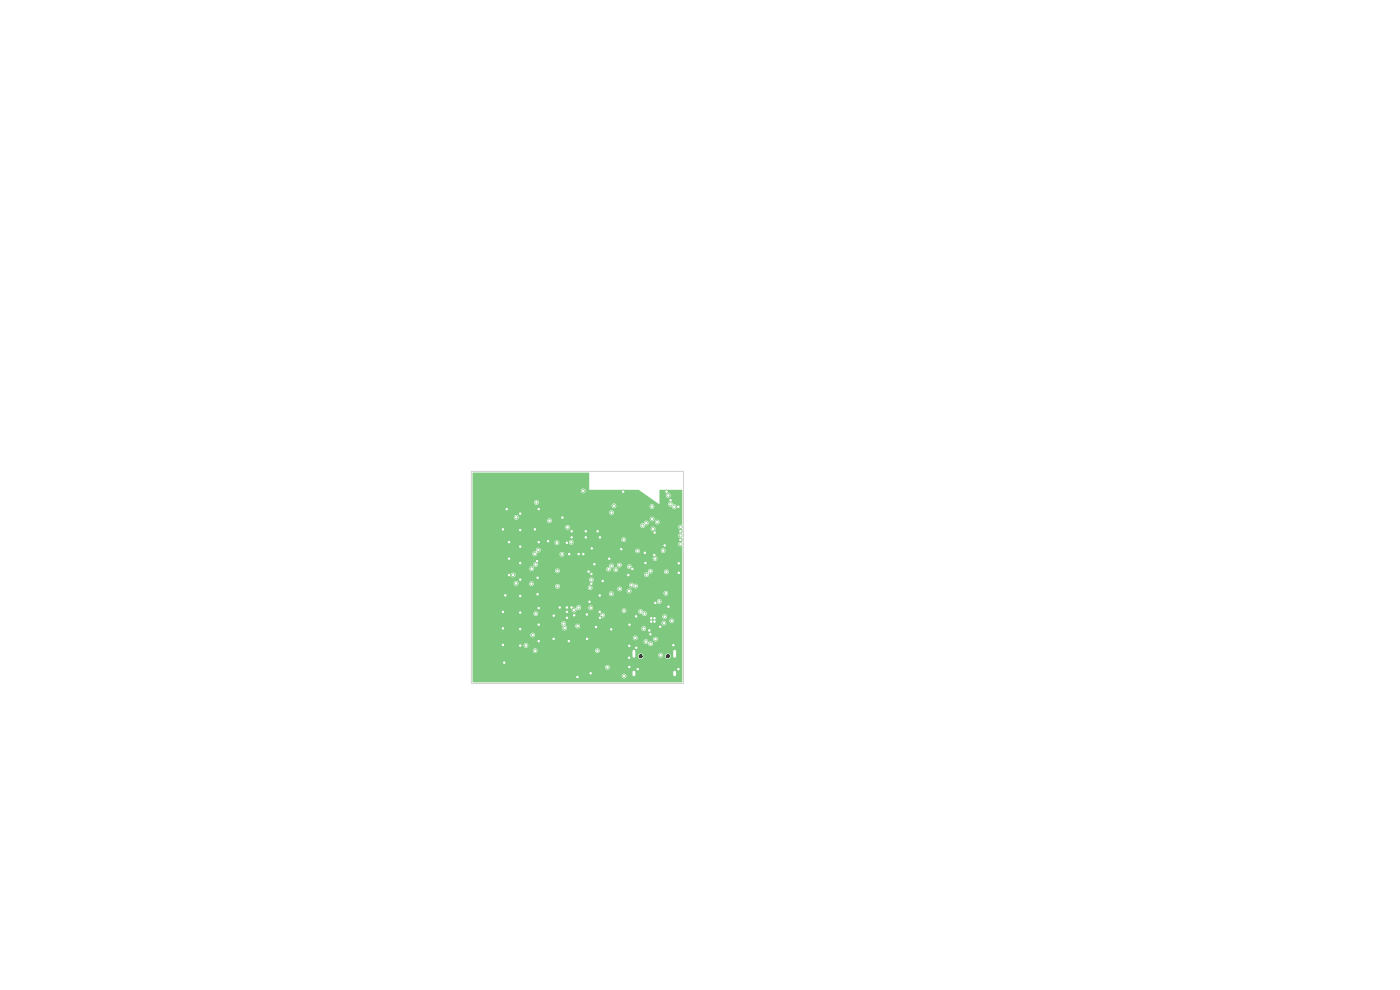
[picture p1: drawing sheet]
<svg xmlns="http://www.w3.org/2000/svg" width="297mm" height="210mm" viewBox="0 0 297 210" stroke-linecap="round" stroke-linejoin="round" font-family="sans-serif">
<path d="M134.5 138.1v1.1M143.1 138.1v1.1M134.5 142.6v.6M143.1 142.6v.6" fill="none" stroke="#7fc87f" stroke-width="1"/>
<g fill="#7fc87f" stroke="#7fc87f" stroke-width=".21">
<circle cx="139.1" cy="135.6" r=".3"/>
<circle cx="126.7" cy="138" r=".3"/>
<circle cx="106.7" cy="129.8" r=".3"/>
<circle cx="110.4" cy="112.5" r=".3"/>
<circle cx="138" cy="134.6" r=".3"/>
<circle cx="141.8" cy="128.7" r=".3"/>
<circle cx="141" cy="115.7" r=".3"/>
<circle cx="110.4" cy="119.4" r=".3"/>
<circle cx="120.3" cy="131.1" r=".3"/>
<circle cx="114" cy="126.1" r=".3"/>
<circle cx="127.3" cy="131.1" r=".3"/>
<circle cx="114.3" cy="108" r=".3"/>
<circle cx="125.3" cy="142.8" r=".3"/>
<circle cx="107.2" cy="126.3" r=".3"/>
<circle cx="120.7" cy="136" r=".3"/>
<circle cx="114.3" cy="115" r=".3"/>
<circle cx="136.9" cy="119.4" r=".3"/>
<circle cx="141.4" cy="104.3" r=".3"/>
<circle cx="110.4" cy="122.9" r=".3"/>
<circle cx="134.9" cy="130.7" r=".3"/>
<circle cx="143.9" cy="107.5" r=".3"/>
<circle cx="124.3" cy="112.7" r=".3"/>
<circle cx="138.2" cy="131.1" r=".3"/>
<circle cx="142.2" cy="106.1" r=".3"/>
<circle cx="138.8" cy="117.7" r=".3"/>
<circle cx="108" cy="122" r=".3"/>
<circle cx="110.4" cy="115.9" r=".3"/>
<circle cx="139" cy="127.9" r=".3"/>
<circle cx="110.4" cy="136.9" r=".3"/>
<circle cx="133.5" cy="139.5" r=".3"/>
<circle cx="116.3" cy="114.8" r=".3"/>
<circle cx="138.9" cy="113" r=".3"/>
<circle cx="122.8" cy="117.5" r=".3"/>
<circle cx="140.1" cy="132.9" r=".3"/>
<circle cx="121.2" cy="128.9" r=".3"/>
<circle cx="132.2" cy="104.3" r=".3"/>
<circle cx="114.3" cy="129" r=".3"/>
<circle cx="144.4" cy="114.5" r=".3"/>
<circle cx="108" cy="118.5" r=".3"/>
<circle cx="133.5" cy="137" r=".3"/>
<circle cx="124.3" cy="114" r=".3"/>
<circle cx="106.7" cy="136.8" r=".3"/>
<circle cx="125.5" cy="121.8" r=".3"/>
<circle cx="110.4" cy="129.9" r=".3"/>
<circle cx="110.4" cy="109" r=".3"/>
<circle cx="121.8" cy="130.5" r=".3"/>
<circle cx="114.3" cy="132.5" r=".3"/>
<circle cx="125.5" cy="116.3" r=".3"/>
<circle cx="131.8" cy="116.5" r=".3"/>
<circle cx="129.7" cy="133.5" r=".3"/>
<circle cx="127.3" cy="114" r=".3"/>
<circle cx="113.5" cy="112.3" r=".3"/>
<circle cx="125.1" cy="127.7" r=".3"/>
<circle cx="120.8" cy="117.5" r=".3"/>
<circle cx="118.8" cy="128.9" r=".3"/>
<circle cx="110.4" cy="133.5" r=".3"/>
<circle cx="138.8" cy="131.9" r=".3"/>
<circle cx="113.9" cy="119.1" r=".3"/>
<circle cx="106.7" cy="133.3" r=".3"/>
<circle cx="124.9" cy="121.2" r=".3"/>
<circle cx="143.9" cy="141.9" r=".3"/>
<circle cx="122.5" cy="143.6" r=".3"/>
<circle cx="134.2" cy="120.7" r=".3"/>
<circle cx="123.8" cy="117.5" r=".3"/>
<circle cx="138.8" cy="131.1" r=".3"/>
<circle cx="124.5" cy="135.5" r=".3"/>
<circle cx="133.3" cy="122" r=".3"/>
<circle cx="126.8" cy="112.7" r=".3"/>
<circle cx="127.2" cy="129.8" r=".3"/>
<circle cx="120.2" cy="128.9" r=".3"/>
<circle cx="126.5" cy="133" r=".3"/>
<circle cx="117.5" cy="130.6" r=".3"/>
<circle cx="120.2" cy="115.1" r=".3"/>
<circle cx="127.9" cy="123.2" r=".3"/>
<circle cx="108" cy="115" r=".3"/>
<circle cx="126.1" cy="119.7" r=".3"/>
<circle cx="114.3" cy="136" r=".3"/>
<circle cx="110.4" cy="126.5" r=".3"/>
<circle cx="133.5" cy="141.5" r=".3"/>
<circle cx="106.7" cy="112.3" r=".3"/>
<circle cx="142.8" cy="136.9" r=".3"/>
<circle cx="127.2" cy="126.3" r=".3"/>
<circle cx="117.4" cy="135.5" r=".3"/>
<circle cx="107" cy="140.6" r=".3"/>
<circle cx="144" cy="121.5" r=".3"/>
<circle cx="133.5" cy="132.5" r=".3"/>
<circle cx="125.5" cy="123.8" r=".3"/>
<circle cx="107.5" cy="108" r=".3"/>
<circle cx="114" cy="122.6" r=".3"/>
<circle cx="144.3" cy="112.7" r=".3"/>
<circle cx="129.2" cy="118.5" r=".3"/>
<circle cx="144" cy="119.5" r=".3"/>
<circle cx="137.8" cy="133.7" r=".3"/>
<circle cx="138.2" cy="131.9" r=".3"/>
<circle cx="121.3" cy="112.7" r=".3"/>
<circle cx="121.3" cy="114" r=".3"/>
<circle cx="135.3" cy="141.9" r=".3"/>
<circle cx="120.3" cy="129.8" r=".3"/>
<circle cx="124.5" cy="130.4" r=".3"/>
<circle cx="136.8" cy="117.3" r=".3"/>
<circle cx="135" cy="137.4" r=".3"/>
<circle cx="119.3" cy="109.8" r=".3"/>
<circle cx="133.5" cy="120.2" r=".3"/>
<circle cx="125.5" cy="123" r=".3"/>
<circle cx="144.4" cy="115.4" r=".3"/>
<circle cx="131.4" cy="119.9" r=".3"/>
<circle cx="119.8" cy="133.2" r=".3"/>
<circle cx="112.8" cy="120.6" r=".3"/>
<circle cx="139" cy="118.5" r=".3"/>
<circle cx="137.1" cy="110.9" r=".3"/>
<circle cx="129.7" cy="108.7" r=".3"/>
<circle cx="139.8" cy="127.6" r=".3"/>
<circle cx="140.8" cy="132.2" r=".3"/>
<circle cx="138.3" cy="107.5" r=".3"/>
<circle cx="140.7" cy="116.8" r=".3"/>
<circle cx="129.7" cy="126" r=".3"/>
<circle cx="118.3" cy="124.4" r=".3"/>
<circle cx="113.5" cy="138" r=".3"/>
<circle cx="132.4" cy="129.6" r=".3"/>
<circle cx="141.3" cy="125.9" r=".3"/>
<circle cx="130.2" cy="107.3" r=".3"/>
<circle cx="132.3" cy="114.5" r=".3"/>
<circle cx="131.5" cy="124.9" r=".3"/>
<circle cx="134.8" cy="124.3" r=".3"/>
<circle cx="135.3" cy="116.9" r=".3"/>
<circle cx="129.1" cy="120.8" r=".3"/>
<circle cx="138.6" cy="112.2" r=".3"/>
<circle cx="136.3" cy="111.5" r=".3"/>
<circle cx="129.7" cy="120" r=".3"/>
<circle cx="134" cy="124.1" r=".3"/>
<circle cx="139.4" cy="110.8" r=".3"/>
<circle cx="138.4" cy="110.1" r=".3"/>
<circle cx="133.5" cy="125.4" r=".3"/>
<circle cx="143.1" cy="107.5" r=".3"/>
<circle cx="137.2" cy="121.9" r=".3"/>
<circle cx="142.2" cy="107" r=".3"/>
<circle cx="138" cy="121.2" r=".3"/>
<circle cx="123.7" cy="104.1" r=".3"/>
<circle cx="141.8" cy="105.1" r=".3"/>
<circle cx="140.1" cy="139" r=".3"/>
<circle cx="137" cy="136.1" r=".3"/>
<circle cx="142.5" cy="131.7" r=".3"/>
<circle cx="138" cy="136.6" r=".3"/>
<circle cx="132.4" cy="143.4" r=".3"/>
<circle cx="113.6" cy="119.8" r=".3"/>
<circle cx="109.5" cy="109.8" r=".3"/>
<circle cx="121.2" cy="115" r=".3"/>
<circle cx="120.4" cy="111.9" r=".3"/>
<circle cx="118.3" cy="121.1" r=".3"/>
<circle cx="113.4" cy="117.5" r=".3"/>
<circle cx="118.1" cy="115.1" r=".3"/>
<circle cx="111.6" cy="136.9" r=".3"/>
<circle cx="128.9" cy="141.6" r=".3"/>
<circle cx="135.9" cy="129.7" r=".3"/>
<circle cx="134.8" cy="135.3" r=".3"/>
<circle cx="141.4" cy="121.3" r=".3"/>
<circle cx="136.7" cy="130.2" r=".3"/>
<circle cx="136.6" cy="133.3" r=".3"/>
<circle cx="141" cy="130.8" r=".3"/>
<circle cx="108.9" cy="122" r=".3"/>
<circle cx="130.6" cy="120.9" r=".3"/>
<circle cx="144.4" cy="113.6" r=".3"/>
<circle cx="113" cy="134.7" r=".3"/>
<circle cx="112.7" cy="123.8" r=".3"/>
<circle cx="113.7" cy="130.2" r=".3"/>
<circle cx="109.5" cy="123.8" r=".3"/>
<circle cx="116.6" cy="110.5" r=".3"/>
<circle cx="119.2" cy="117.6" r=".3"/>
<circle cx="122.5" cy="132.8" r=".3"/>
<circle cx="122.8" cy="128.9" r=".3"/>
<circle cx="125.3" cy="128.9" r=".3"/>
<circle cx="127.8" cy="130.5" r=".3"/>
<circle cx="113.8" cy="106.6" r=".3"/>
<circle cx="114.2" cy="116.7" r=".3"/>
<circle cx="121.8" cy="129.4" r=".3"/>
<circle cx="119.6" cy="132.3" r=".3"/>
<circle cx="144.4" cy="111.8" r=".3"/>
<circle cx="125.2" cy="124.7" r=".3"/>
</g>
<path d="M100.3 100.3h24.6l.1 3.6h10.5l4.4 3.1 1.8-.1a.58 .58 0 0 0 .8 .6 .52 .52 0 0 0 .7 .4 .52 .52 0 0 0 .3-.7 .52 .52 0 0 0-.7-.2l-.1-.2a.5 .5 0 0 0-.5-.3 .5 .5 0 0 0-.5 .4h-1.8v-1.9h1.4v.2a.5 .5 0 0 0 .7 .3 .5 .5 0 0 0 0-.8 .5 .5 0 0 0-.7 .3h-1.4v-1.1h4.8v7.5a.53 .53 0 0 0-.8 .5 .53 .53 0 0 0 .8 .4v.9a.53 .53 0 0 0-.8 .5 .53 .53 0 0 0 .8 .4v.9a.53 .53 0 0 0-.8 .5 .53 .53 0 0 0 .8 .4v28.8h-44.4v-1.3h31.6v.1a.5 .5 0 0 0 .8 .3 .5 .5 0 0 0 0-.8 .5 .5 0 0 0-.8 .4h-31.6v-1.9h28.1v.1a.5 .5 0 0 0 .7 .4 .5 .5 0 0 0 0-.9 .5 .5 0 0 0-.7 .4h-28.1v-2.4h35v.2a.58 .58 0 0 0 .8 .5 .58 .58 0 0 0 .3-.9h3.2v.2a.5 .5 0 0 0 .5 .4 .5 .5 0 0 0 .5-.4h.5v.2a.58 .58 0 0 0 .9 .4 .58 .58 0 0 0 0-1 .58 .58 0 0 0-.9 .4h-.4a.5 .5 0 0 0-.5-.6 .5 .5 0 0 0-.6 .4h-3.2a.58 .58 0 0 0-.6-.3 .58 .58 0 0 0-.5 .5h-35v-1.1h12.7v.1a.5 .5 0 0 0 .6 .4 .5 .5 0 0 0 .4-.5h12.2v.1a.5 .5 0 0 0 .8 .4 .5 .5 0 0 0 0-.9 .5 .5 0 0 0-.8 .4h-12.2v-.2a.5 .5 0 0 0-.5-.3 .5 .5 0 0 0-.5 .5h-12.7v-1.1h10.8v.1a.5 .5 0 0 0 .7 .4 .5 .5 0 0 0 0-.9 .5 .5 0 0 0-.7 .4h-10.8v-.9h36.2v.2a.57 .57 0 0 0 1 .2 .52 .52 0 0 0 .5 .7 .52 .52 0 0 0 .5-.7 .52 .52 0 0 0-.9-.1 .55 .55 0 0 0-.4-.7 .55 .55 0 0 0-.7 .4h-36.2v-.7h34v.1a.5 .5 0 0 0 .4 .4 .5 .5 0 0 0 .5-.3h3.4v.1a.5 .5 0 0 0 .7 .4 .5 .5 0 0 0 0-.8 .5 .5 0 0 0-.7 .3h-3.4v-.4a.5 .5 0 0 0-.5-.3 .5 .5 0 0 0-.4 .5h-34v-.7h12.2v.2a.5 .5 0 0 0 .8 .3 .5 .5 0 0 0 0-.8 .5 .5 0 0 0-.8 .3h-12.2v-2.4h18.8l.1 .4 .3 .3a.51 .51 0 0 0 0 .7 .51 .51 0 0 0 .8-.1 .51 .51 0 0 0-.4-.8h2.1v.2a.5 .5 0 0 0 .7 .4h13.4v.1a.5 .5 0 0 0 .7 .4 .5 .5 0 0 0 0-.9 .5 .5 0 0 0-.7 .4h-13.4l.1-.1a.5 .5 0 0 0 0-.8 .5 .5 0 0 0-.8 .3h-2.1l.1-.6h20.3a.5 .5 0 0 0 .7 .6 .5 .5 0 0 0 .2-.9 .5 .5 0 0 0-.8 .2l-.1 .1h-20.3v-.1a.5 .5 0 0 0-.6-.2 .5 .5 0 0 0-.3 .4h-18.8v-.6h41.7v.2a.5 .5 0 0 0 .8 .3 .5 .5 0 0 0 0-.8 .5 .5 0 0 0-.8 .3h-41.7v-1.5h12.9v.1a.5 .5 0 0 0 .4 .5 .5 .5 0 0 0 .5-.3h13.2v.2a.5 .5 0 0 0 .4 .4 .5 .5 0 0 0 .6-.2h12.2v.1a.5 .5 0 0 0 .8 .3 .5 .5 0 0 0 0-.8 .5 .5 0 0 0-.8 .4l-12.2-.1a.5 .5 0 0 0-.3-.7 .5 .5 0 0 0-.7 .4h-13.2a.5 .5 0 0 0-.3-.7 .5 .5 0 0 0-.6 .4h-12.9v-.8h21v.2a.5 .5 0 0 0 .5 .4 .5 .5 0 0 0 .5-.4h9.6v.1a.5 .5 0 0 0 .5 .5 .5 .5 0 0 0 .5-.4h2.5v.1a.59 .59 0 0 0 .8 .4 .52 .52 0 0 0 .7 .4 .52 .52 0 0 0 .3-.8 .52 .52 0 0 0-.8-.1v-.2a.5 .5 0 0 0-.6-.3 .5 .5 0 0 0-.4 .5h-2.5v-.2a.5 .5 0 0 0-.5-.4 .5 .5 0 0 0-.5 .4h-9.6l.1-.3a.5 .5 0 0 0 .5 .2 .5 .5 0 0 0 .4-.5h1.5v.1a.5 .5 0 0 0 .8 .4 .5 .5 0 0 0 0-.9 .5 .5 0 0 0-.8 .4l-1.5-.1a.54 .54 0 0 0-.7-.4 .54 .54 0 0 0-.4 .7h-.1a.5 .5 0 0 0-.5-.2 .5 .5 0 0 0-.3 .4h-21v-1.8h39v.2a.5 .5 0 0 0 .8 .3 .5 .5 0 0 0 0-.8 .5 .5 0 0 0-.8 .3h-39v-1.6h28.9v.1a.5 .5 0 0 0 .7 .4 .5 .5 0 0 0 0-.9 .5 .5 0 0 0-.7 .4h-28.9v-2.2h8.7v.1a.5 .5 0 0 0 .5 .5 .5 .5 0 0 0 .5-.5h2.2v.1a.5 .5 0 0 0 .7 .4h4.9v.1a.5 .5 0 0 0 .4 .5 .5 .5 0 0 0 .5-.3h6v.1a.5 .5 0 0 0 .4 .5 .5 .5 0 0 0 .6-.3h5.3v.2a.5 .5 0 0 0 .8 .2h1.2v.1a.5 .5 0 0 0 .7 .4h7.1v.1a.5 .5 0 0 0 .7 .4 .5 .5 0 0 0 0-.9 .5 .5 0 0 0-.7 .4h-7a.5 .5 0 0 0-.1-.9 .5 .5 0 0 0-.7 .4l-1.1-.1a.5 .5 0 0 0-.2-.7 .5 .5 0 0 0-.7 .4h-5.3a.5 .5 0 0 0-.4-.7 .5 .5 0 0 0-.6 .4h-6v-.5h14.8v.1a.59 .59 0 0 0 .9 .4 .52 .52 0 0 0 .7 .1 .52 .52 0 0 0 .1-.8 .52 .52 0 0 0-.8 0v-.1a.5 .5 0 0 0-.6-.2 .5 .5 0 0 0-.3 .5l-14.9-.1a.5 .5 0 0 0-.8 .3h-4.9l.2-.1a.5 .5 0 0 0-.1-.8 .5 .5 0 0 0-.8 .4h-2.2v-.2a.5 .5 0 0 0-.6-.3 .5 .5 0 0 0-.4 .4h-8.7v-.8h24.7v.2a.5 .5 0 0 0 .7 .3 .5 .5 0 0 0 0-.8 .5 .5 0 0 0-.7 .3h-24.7v-1h8.1v.1a.5 .5 0 0 0 .5 .5 .5 .5 0 0 0 .4-.7h27.4v.2a.53 .53 0 0 0 .7 .4 .53 .53 0 0 0 .3-.8 .5 .5 0 0 0 .8-.4h2.4v.2a.5 .5 0 0 0 .7 .3 .5 .5 0 0 0 0-.8 .5 .5 0 0 0-.7 .3h-2.4v-.1a.53 .53 0 0 0-.7-.4 .53 .53 0 0 0-.3 .8h-.1a.5 .5 0 0 0-.7 .3h-27.4a.5 .5 0 0 0-.5-.3 .5 .5 0 0 0-.4 .4h-8.1v-1.3h12v.1a.5 .5 0 0 0 .8 .3h4.7v.2a.5 .5 0 0 0 .7 .3 .5 .5 0 0 0 .1-.8h10v.1a.5 .5 0 0 0 .5 .5 .5 .5 0 0 0 .5-.5h.5v.1a.5 .5 0 0 0 .8 .4 .5 .5 0 0 0 0-.9 .5 .5 0 0 0-.8 .4h-.5l.1-.3a.5 .5 0 0 0 .5-.7h.7v.1a.5 .5 0 0 0 .4 .5 .5 .5 0 0 0 .5-.3h1.2v.2a.5 .5 0 0 0 .8 .3 .5 .5 0 0 0 0-.8 .5 .5 0 0 0-.8 .3h-1.1a.5 .5 0 0 0-.4-.7 .5 .5 0 0 0-.6 .4h-.7a.54 .54 0 0 0-.7-.2 .54 .54 0 0 0-.3 .6l-.4 .1-.2 .4h-10a.5 .5 0 0 0-.8 .3h-4.6a.5 .5 0 0 0-.2-.8 .5 .5 0 0 0-.7 .4h-12v-.9h12.8v.1a.5 .5 0 0 0 .8 .4 .5 .5 0 0 0 0-.9 .5 .5 0 0 0-.8 .4h-12.8v-1.3h38.2v.2a.5 .5 0 0 0 .7 .3 .5 .5 0 0 0 0-.8 .5 .5 0 0 0-.7 .3h-38.2v-1h12.6v.1a.5 .5 0 0 0 .6 .5 .5 .5 0 0 0 .4-.5h4.8v.2a.5 .5 0 0 0 .8 .3 .5 .5 0 0 0 0-.8 .5 .5 0 0 0-.8 .3h-4.8l.1-.4a.5 .5 0 0 0 .7-.3h20.1v.1a.5 .5 0 0 0 .5 .5 .5 .5 0 0 0 .4-.7h4.5v.2a.5 .5 0 0 0 .8 .3 .5 .5 0 0 0 0-.8 .5 .5 0 0 0-.8 .3h-4.5a.5 .5 0 0 0-.5-.3 .5 .5 0 0 0-.4 .4h-20.1a.53 .53 0 0 0-.7-.6 .53 .53 0 0 0-.3 .8 .5 .5 0 0 0-.8 .4h-12.6v-2.3h17.3v.1a.5 .5 0 0 0 .7 .4 .5 .5 0 0 0 .3-.6h2.1v.1a.5 .5 0 0 0 .8 .4 .5 .5 0 0 0 0-.9 .5 .5 0 0 0-.8 .4l-2.1-.1a.5 .5 0 0 0-.5-.3 .5 .5 0 0 0-.5 .5h-17.3v-.7h31.5v.1a.5 .5 0 0 0 .8 .4 .5 .5 0 0 0 0-.9 .5 .5 0 0 0-.8 .4h-31.5v-2.6h19.6v.1a.5 .5 0 0 0 .4 .5 .5 .5 0 0 0 .5-.3h17.3v.2a.5 .5 0 0 0 .7 .3 .5 .5 0 0 0 0-.8 .5 .5 0 0 0-.7 .3h-17.3l.1-.3-.2-.4h15.1a.54 .54 0 0 0 .6 .6 .54 .54 0 0 0 .5-.6 .51 .51 0 0 0 .6-.1 .51 .51 0 0 0 0-.6h1.4v.1a.5 .5 0 0 0 .8 .4 .5 .5 0 0 0 0-.9 .5 .5 0 0 0-.8 .4l-1.4-.1a.56 .56 0 0 0-.6-.1 .56 .56 0 0 0-.4 .5 .51 .51 0 0 0-.7 .4h-15.5l-.4 .4h-19.6v-1.4h15.8a.5 .5 0 0 0 .7 .5 .5 .5 0 0 0 0-.9h21v.2a.5 .5 0 0 0 .8 .3 .5 .5 0 0 0 0-.8 .5 .5 0 0 0-.8 .3h-21.3l-.4 .4h-15.8v-.7h8.7a.5 .5 0 0 0 .7 .5 .5 .5 0 0 0 .2-.8 .5 .5 0 0 0-.8 .2l-.1 .1h-8.7v-1h28.9a.5 .5 0 0 0 .7 .5 .5 .5 0 0 0 .2-.8 .5 .5 0 0 0-.8 .1l-.1 .2h-28.9v-1.5h29.4a.5 .5 0 0 0 .5 .6 .5 .5 0 0 0 .5-.4h7.1v.1a.5 .5 0 0 0 .8 .4 .5 .5 0 0 0 0-.9 .5 .5 0 0 0-.8 .4h-7.1v-.2a.5 .5 0 0 0-.5-.4 .5 .5 0 0 0-.5 .4h-29.4v-.7h13v.2a.5 .5 0 0 0 .8 .3 .5 .5 0 0 0 0-.8 .5 .5 0 0 0-.8 .3h-13v-2.4h22.9v.1a.5 .5 0 0 0 .8 .4 .5 .5 0 0 0 0-.9 .5 .5 0 0 0-.8 .4h-22.9z" fill="#7fc87f"/>
<path d="M100 100h45v45h-45z" fill="none" stroke="#d0d2cd" stroke-width=".21"/>
<g fill="#fff" stroke="#fff" stroke-width=".21">
<circle cx="139.1" cy="135.6" r=".15"/>
<circle cx="126.7" cy="138" r=".15"/>
<circle cx="106.7" cy="129.8" r=".15"/>
<circle cx="110.4" cy="112.4" r=".15"/>
<circle cx="138" cy="134.6" r=".15"/>
<circle cx="141.8" cy="128.7" r=".15"/>
<circle cx="141" cy="115.7" r=".15"/>
<circle cx="110.4" cy="119.4" r=".15"/>
<circle cx="120.3" cy="131" r=".15"/>
<circle cx="114" cy="126.1" r=".15"/>
<circle cx="127.3" cy="131" r=".15"/>
<circle cx="114.3" cy="108" r=".15"/>
<circle cx="125.3" cy="142.8" r=".15"/>
<circle cx="107.2" cy="126.3" r=".15"/>
<circle cx="120.7" cy="136" r=".15"/>
<circle cx="114.3" cy="115" r=".15"/>
<circle cx="136.9" cy="119.4" r=".15"/>
<circle cx="141.4" cy="104.3" r=".15"/>
<circle cx="110.4" cy="123" r=".15"/>
<circle cx="135" cy="130.7" r=".15"/>
<circle cx="143.9" cy="107.5" r=".15"/>
<circle cx="124.3" cy="112.7" r=".15"/>
<circle cx="138.1" cy="131.1" r=".15"/>
<circle cx="142.3" cy="106.1" r=".15"/>
<circle cx="138.8" cy="117.7" r=".15"/>
<circle cx="108" cy="122" r=".15"/>
<circle cx="110.4" cy="116" r=".15"/>
<circle cx="139" cy="127.9" r=".15"/>
<circle cx="110.4" cy="137" r=".15"/>
<circle cx="133.5" cy="139.5" r=".15"/>
<circle cx="116.3" cy="114.8" r=".15"/>
<circle cx="138.9" cy="113" r=".15"/>
<circle cx="122.8" cy="117.5" r=".15"/>
<circle cx="140" cy="132.9" r=".15"/>
<circle cx="121.3" cy="128.9" r=".15"/>
<circle cx="132.2" cy="104.3" r=".15"/>
<circle cx="114.3" cy="129" r=".15"/>
<circle cx="144.4" cy="114.5" r=".15"/>
<circle cx="108" cy="118.5" r=".15"/>
<circle cx="133.5" cy="137" r=".15"/>
<circle cx="124.3" cy="114" r=".15"/>
<circle cx="106.7" cy="136.8" r=".15"/>
<circle cx="125.5" cy="121.7" r=".15"/>
<circle cx="110.4" cy="130" r=".15"/>
<circle cx="110.4" cy="108.9" r=".15"/>
<circle cx="121.8" cy="130.5" r=".15"/>
<circle cx="114.3" cy="132.5" r=".15"/>
<circle cx="125.6" cy="116.3" r=".15"/>
<circle cx="131.8" cy="116.5" r=".15"/>
<circle cx="129.7" cy="133.5" r=".15"/>
<circle cx="127.3" cy="114" r=".15"/>
<circle cx="113.5" cy="112.3" r=".15"/>
<circle cx="125" cy="127.7" r=".15"/>
<circle cx="120.8" cy="117.5" r=".15"/>
<circle cx="118.7" cy="128.9" r=".15"/>
<circle cx="110.4" cy="133.4" r=".15"/>
<circle cx="138.8" cy="131.8" r=".15"/>
<circle cx="113.9" cy="119" r=".15"/>
<circle cx="106.7" cy="133.3" r=".15"/>
<circle cx="124.9" cy="121.3" r=".15"/>
<circle cx="143.9" cy="142" r=".15"/>
<circle cx="122.5" cy="143.6" r=".15"/>
<circle cx="134.1" cy="120.7" r=".15"/>
<circle cx="123.8" cy="117.5" r=".15"/>
<circle cx="138.8" cy="131.1" r=".15"/>
<circle cx="124.5" cy="135.5" r=".15"/>
<circle cx="133.3" cy="122" r=".15"/>
<circle cx="126.8" cy="112.7" r=".15"/>
<circle cx="127.2" cy="129.8" r=".15"/>
<circle cx="120.3" cy="128.9" r=".15"/>
<circle cx="126.4" cy="133" r=".15"/>
<circle cx="117.5" cy="130.6" r=".15"/>
<circle cx="120.3" cy="115.1" r=".15"/>
<circle cx="127.9" cy="123.3" r=".15"/>
<circle cx="108" cy="115" r=".15"/>
<circle cx="126.1" cy="119.7" r=".15"/>
<circle cx="114.3" cy="136" r=".15"/>
<circle cx="110.4" cy="126.4" r=".15"/>
<circle cx="133.5" cy="141.5" r=".15"/>
<circle cx="106.7" cy="112.3" r=".15"/>
<circle cx="142.8" cy="136.9" r=".15"/>
<circle cx="127.2" cy="126.3" r=".15"/>
<circle cx="117.4" cy="135.5" r=".15"/>
<circle cx="107" cy="140.6" r=".15"/>
<circle cx="144" cy="121.5" r=".15"/>
<circle cx="133.5" cy="132.5" r=".15"/>
<circle cx="125.5" cy="123.8" r=".15"/>
<circle cx="107.5" cy="108" r=".15"/>
<circle cx="114" cy="122.6" r=".15"/>
<circle cx="144.4" cy="112.7" r=".15"/>
<circle cx="129.3" cy="118.5" r=".15"/>
<circle cx="144" cy="119.5" r=".15"/>
<circle cx="137.7" cy="133.7" r=".15"/>
<circle cx="138.1" cy="131.8" r=".15"/>
<circle cx="121.3" cy="112.7" r=".15"/>
<circle cx="121.3" cy="114" r=".15"/>
<circle cx="135.3" cy="142" r=".15"/>
<circle cx="120.3" cy="129.8" r=".15"/>
<circle cx="124.5" cy="130.3" r=".15"/>
<circle cx="136.8" cy="117.3" r=".15"/>
<circle cx="135" cy="137.4" r=".15"/>
<circle cx="119.3" cy="109.8" r=".15"/>
<circle cx="133.5" cy="120.2" r=".15"/>
<circle cx="125.5" cy="123" r=".15"/>
<circle cx="144.4" cy="115.4" r=".15"/>
<circle cx="131.4" cy="119.9" r=".15"/>
<circle cx="119.8" cy="133.2" r=".15"/>
<circle cx="112.8" cy="120.6" r=".15"/>
<circle cx="139" cy="118.5" r=".15"/>
<circle cx="137.1" cy="110.9" r=".15"/>
<circle cx="129.7" cy="108.7" r=".15"/>
<circle cx="139.8" cy="127.6" r=".15"/>
<circle cx="140.8" cy="132.2" r=".15"/>
<circle cx="138.3" cy="107.5" r=".15"/>
<circle cx="140.7" cy="116.8" r=".15"/>
<circle cx="129.7" cy="126" r=".15"/>
<circle cx="118.3" cy="124.4" r=".15"/>
<circle cx="113.5" cy="138" r=".15"/>
<circle cx="132.4" cy="129.6" r=".15"/>
<circle cx="141.3" cy="125.9" r=".15"/>
<circle cx="130.2" cy="107.3" r=".15"/>
<circle cx="132.3" cy="114.5" r=".15"/>
<circle cx="131.5" cy="124.9" r=".15"/>
<circle cx="134.8" cy="124.3" r=".15"/>
<circle cx="135.3" cy="116.9" r=".15"/>
<circle cx="129.1" cy="120.7" r=".15"/>
<circle cx="138.6" cy="112.2" r=".15"/>
<circle cx="136.3" cy="111.5" r=".15"/>
<circle cx="129.7" cy="120" r=".15"/>
<circle cx="134" cy="124.1" r=".15"/>
<circle cx="139.4" cy="110.8" r=".15"/>
<circle cx="138.3" cy="110.1" r=".15"/>
<circle cx="133.5" cy="125.4" r=".15"/>
<circle cx="143.1" cy="107.5" r=".15"/>
<circle cx="137.2" cy="121.9" r=".15"/>
<circle cx="142.2" cy="107" r=".15"/>
<circle cx="138" cy="121.2" r=".15"/>
<circle cx="123.7" cy="104.1" r=".15"/>
<circle cx="141.8" cy="105.1" r=".15"/>
<circle cx="140.1" cy="139" r=".15"/>
<circle cx="137" cy="136.1" r=".15"/>
<circle cx="142.5" cy="131.7" r=".15"/>
<circle cx="138" cy="136.6" r=".15"/>
<circle cx="132.4" cy="143.4" r=".15"/>
<circle cx="113.6" cy="119.7" r=".15"/>
<circle cx="109.5" cy="109.7" r=".15"/>
<circle cx="121.2" cy="115" r=".15"/>
<circle cx="120.4" cy="111.9" r=".15"/>
<circle cx="118.3" cy="121.1" r=".15"/>
<circle cx="113.4" cy="117.5" r=".15"/>
<circle cx="118.2" cy="115.1" r=".15"/>
<circle cx="111.6" cy="136.9" r=".15"/>
<circle cx="128.9" cy="141.6" r=".15"/>
<circle cx="135.9" cy="129.7" r=".15"/>
<circle cx="134.8" cy="135.3" r=".15"/>
<circle cx="141.4" cy="121.3" r=".15"/>
<circle cx="136.7" cy="130.2" r=".15"/>
<circle cx="136.6" cy="133.3" r=".15"/>
<circle cx="141" cy="130.8" r=".15"/>
<circle cx="108.9" cy="122" r=".15"/>
<circle cx="130.6" cy="120.9" r=".15"/>
<circle cx="144.4" cy="113.6" r=".15"/>
<circle cx="113" cy="134.7" r=".15"/>
<circle cx="112.7" cy="123.8" r=".15"/>
<circle cx="113.7" cy="130.2" r=".15"/>
<circle cx="109.5" cy="123.8" r=".15"/>
<circle cx="116.6" cy="110.5" r=".15"/>
<circle cx="119.2" cy="117.6" r=".15"/>
<circle cx="122.5" cy="132.8" r=".15"/>
<circle cx="122.7" cy="128.9" r=".15"/>
<circle cx="125.3" cy="128.9" r=".15"/>
<circle cx="127.8" cy="130.5" r=".15"/>
<circle cx="113.8" cy="106.6" r=".15"/>
<circle cx="114.2" cy="116.7" r=".15"/>
<circle cx="121.8" cy="129.4" r=".15"/>
<circle cx="119.6" cy="132.3" r=".15"/>
<circle cx="144.4" cy="111.8" r=".15"/>
<circle cx="125.2" cy="124.7" r=".15"/>
</g>
<g fill="#000" stroke="#000" stroke-width=".21">
<circle cx="135.9" cy="139.2" r=".33"/>
<circle cx="141.7" cy="139.2" r=".33"/>
</g>
<path d="M134.5 138.1v1.1M143.1 138.1v1.1M134.5 142.6v.6M143.1 142.6v.6" fill="none" stroke="#fff" stroke-width=".6"/>
</svg>
